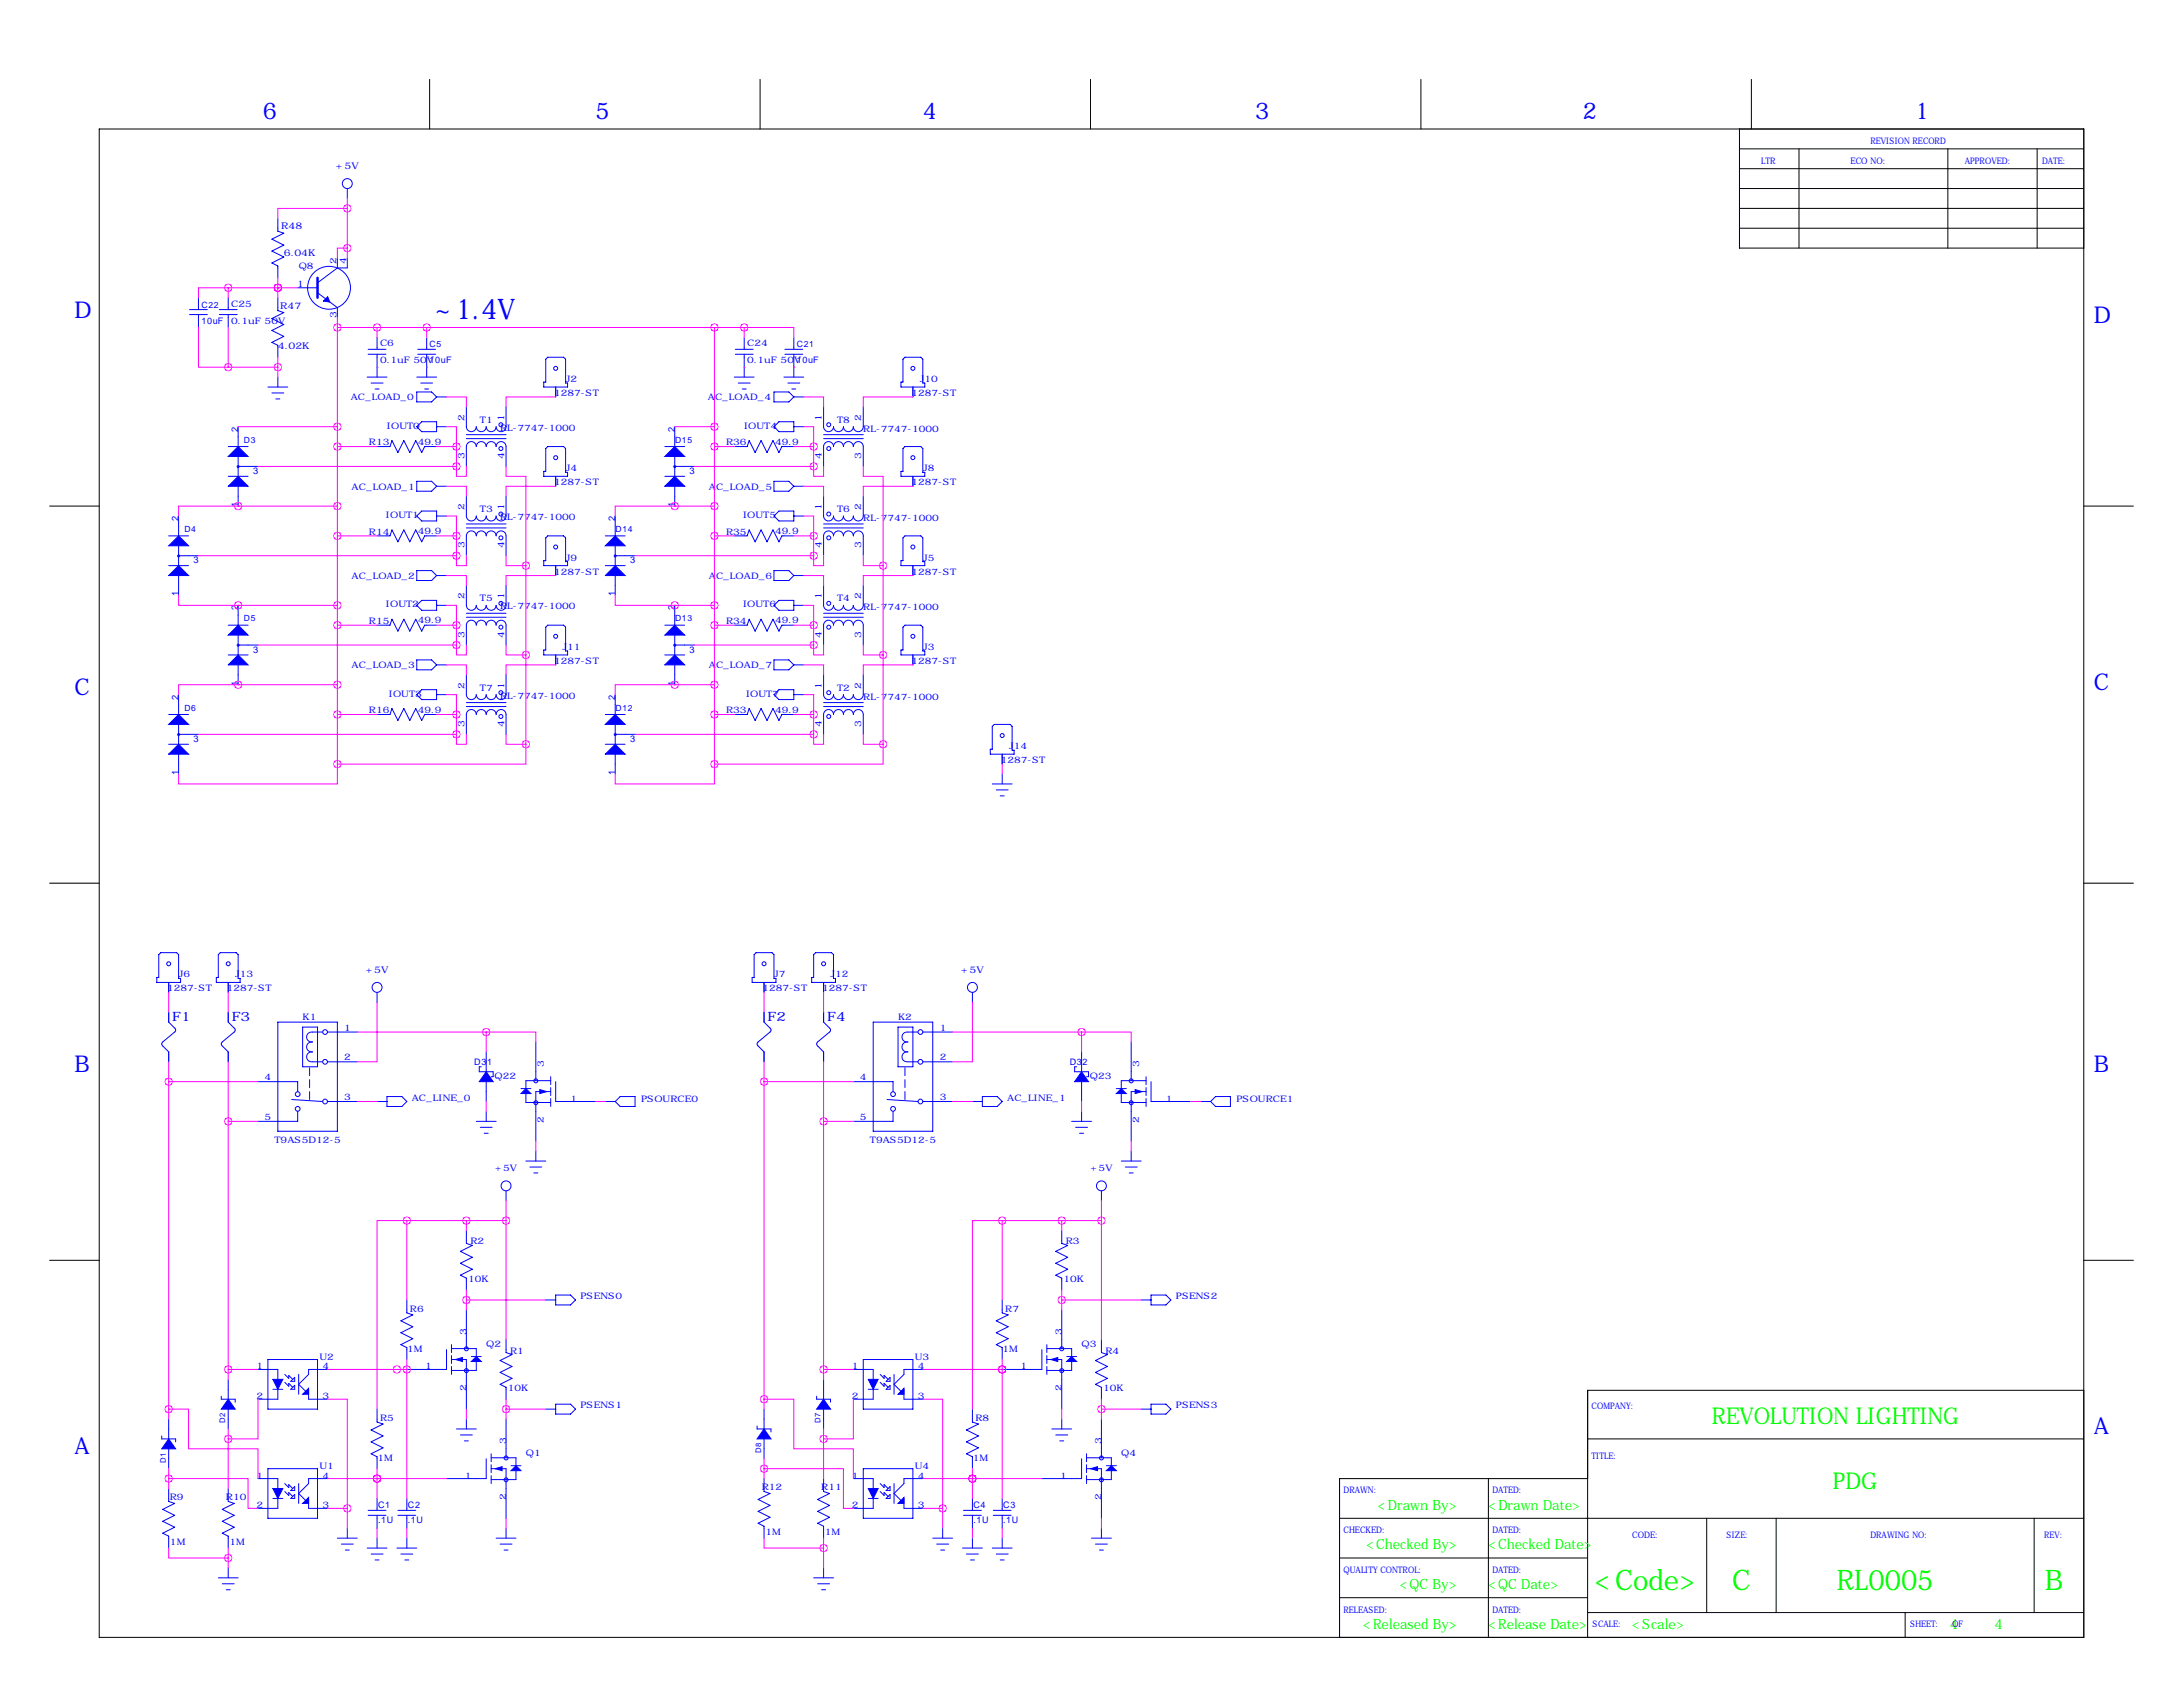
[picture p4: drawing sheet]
<svg xmlns="http://www.w3.org/2000/svg" width="559mm" height="432mm" viewBox="0 0 559 432" stroke-linecap="round" stroke-linejoin="round" font-family="sans-serif">
<defs><g id="words">
<text font-size="7.3" fill="#00f" x="111.4" y="81.6">~1.4V</text>
<g font-size="7.3" fill="#0f0">
<text x="408.2" y="407">&lt;Code&gt;</text>
<text x="443.4" y="407">C</text>
<text x="470.2" y="407">RL0005</text>
<text x="523.4" y="407">B</text>
</g>
<g font-size="5.9" fill="#00f">
<text x="67.3" y="30.5">6</text>
<text x="152.4" y="30.5">5</text>
<text x="236.2" y="30.5">4</text>
<text x="321.3" y="30.5">3</text>
<text x="405.1" y="30.5">2</text>
<text x="490.2" y="30.5">1</text>
<text x="19" y="81.3">D</text>
<text x="535.9" y="82.6">D</text>
<text x="19" y="177.8">C</text>
<text x="535.9" y="176.5">C</text>
<text x="19" y="274.3">B</text>
<text x="535.9" y="274.3">B</text>
<text x="535.9" y="367">A</text>
<text x="19" y="372.1">A</text>
</g>
<g font-size="5.9" fill="#0f0">
<text x="438.1" y="364.5">REVOLUTION LIGHTING</text>
<text x="469.2" y="381.1">PDG</text>
</g>
<g font-size="3.6" fill="#0f0">
<text x="352.7" y="386.4">&lt;Drawn By&gt;</text>
<text x="381" y="386.4">&lt;Drawn Date&gt;</text>
<text x="349.8" y="396.6">&lt;Checked By&gt;</text>
<text x="381" y="396.6">&lt;Checked Date&gt;</text>
<text x="358.3" y="406.7">&lt;QC By&gt;</text>
<text x="381" y="406.7">&lt;QC Date&gt;</text>
<text x="348.9" y="416.9">&lt;Released By&gt;</text>
<text x="381" y="416.9">&lt;Release Date&gt;</text>
<text x="417.8" y="416.9">&lt;Scale&gt;</text>
<text x="499.1" y="416.9">4</text>
<text x="510.5" y="416.9">4</text>
</g>
<g font-size="3.3" fill="#00f">
<text x="44.1" y="261.2">F1</text>
<text x="59.3" y="261.2">F3</text>
<text x="196.5" y="261.2">F2</text>
<text x="211.7" y="261.2">F4</text>
</g>
<g font-size="2.4" fill="#00f">
<text x="86" y="43.2">+5V</text>
<text x="72" y="58.7">R48</text>
<text x="72.6" y="65.5">6.04K</text>
<text x="71.7" y="79">R47</text>
<text x="71.1" y="89.4">4.02K</text>
<text x="61" y="110.5" transform="rotate(-90 61 110.5)">2</text>
<text x="172.7" y="110.5" transform="rotate(-90 172.7 110.5)">2</text>
<text x="64.8" y="121.4">3</text>
<text x="176.5" y="121.4">3</text>
<text x="61" y="129.7" transform="rotate(-90 61 129.7)">1</text>
<text x="172.7" y="129.7" transform="rotate(-90 172.7 129.7)">1</text>
<text x="45.7" y="133.4" transform="rotate(-90 45.7 133.4)">2</text>
<text x="157.5" y="133.4" transform="rotate(-90 157.5 133.4)">2</text>
<text x="49.5" y="144.2">3</text>
<text x="161.3" y="144.2">3</text>
<text x="45.7" y="152.6" transform="rotate(-90 45.7 152.6)">1</text>
<text x="157.5" y="152.6" transform="rotate(-90 157.5 152.6)">1</text>
<text x="61" y="156.2" transform="rotate(-90 61 156.2)">2</text>
<text x="172.7" y="156.2" transform="rotate(-90 172.7 156.2)">2</text>
<text x="64.8" y="167.1">3</text>
<text x="176.5" y="167.1">3</text>
<text x="45.7" y="179.1" transform="rotate(-90 45.7 179.1)">2</text>
<text x="61" y="175.5" transform="rotate(-90 61 175.5)">1</text>
<text x="157.5" y="179.1" transform="rotate(-90 157.5 179.1)">2</text>
<text x="172.7" y="175.5" transform="rotate(-90 172.7 175.5)">1</text>
<text x="49.5" y="189.9">3</text>
<text x="161.3" y="189.9">3</text>
<text x="45.7" y="198.3" transform="rotate(-90 45.7 198.3)">1</text>
<text x="157.5" y="198.3" transform="rotate(-90 157.5 198.3)">1</text>
<text x="93.6" y="248.9">+5V</text>
<text x="246" y="248.9">+5V</text>
</g>
<g font-size="2.3" fill="#00f">
<text x="450.8" y="41.9">LTR</text>
<text x="473.7" y="41.9">ECO NO:</text>
<text x="478.8" y="36.8">REVISION RECORD</text>
<text x="502.9" y="41.9">APPROVED:</text>
<text x="522.7" y="41.9">DATE:</text>
<text x="76.5" y="68.8">Q8</text>
<text x="86.1" y="67.6" transform="rotate(-90 86.1 67.6)">2</text>
<text x="88.6" y="67.6" transform="rotate(-90 88.6 67.6)">4</text>
<text x="76" y="73.4">1</text>
<text x="51.6" y="82.8">10uF</text>
<text x="59.2" y="78.5">C25</text>
<text x="59.2" y="82.8">0.1uF 50V</text>
<text x="86.1" y="81.4" transform="rotate(-90 86.1 81.4)">3</text>
<text x="97.3" y="88.6">C6</text>
<text x="191.3" y="88.6">C24</text>
<text x="97.3" y="93">0.1uF 50V</text>
<text x="110" y="93">10uF</text>
<text x="191.3" y="93">0.1uF 50V</text>
<text x="204" y="93">10uF</text>
<text x="141.9" y="101.3">1287-ST</text>
<text x="144.9" y="97.8">J2</text>
<text x="233.3" y="101.3">1287-ST</text>
<text x="235.5" y="97.8">J10</text>
<text x="89.8" y="102.4">AC_LOAD_0</text>
<text x="118.9" y="107.7" transform="rotate(-90 118.9 107.7)">2</text>
<text x="129" y="107.7" transform="rotate(-90 129 107.7)">1</text>
<text x="181.2" y="102.4">AC_LOAD_4</text>
<text x="210.3" y="107.7" transform="rotate(-90 210.3 107.7)">1</text>
<text x="220.5" y="107.7" transform="rotate(-90 220.5 107.7)">2</text>
<text x="99.1" y="109.7">IOUT0</text>
<text x="107" y="113.8">49.9</text>
<text x="122.8" y="108.2">T1</text>
<text x="128" y="110.2">RL-7747-1000</text>
<text x="190.5" y="109.7">IOUT4</text>
<text x="198.4" y="113.8">49.9</text>
<text x="214.3" y="108.2">T8</text>
<text x="221" y="110.5">RL-7747-1000</text>
<text x="94.4" y="114">R13</text>
<text x="118.9" y="117.5" transform="rotate(-90 118.9 117.5)">3</text>
<text x="129" y="117.5" transform="rotate(-90 129 117.5)">4</text>
<text x="185.9" y="114">R36</text>
<text x="210.3" y="117.5" transform="rotate(-90 210.3 117.5)">4</text>
<text x="220.5" y="117.5" transform="rotate(-90 220.5 117.5)">3</text>
<text x="90" y="125.5">AC_LOAD_1</text>
<text x="141.9" y="124.2">1287-ST</text>
<text x="144.9" y="120.7">J4</text>
<text x="181.5" y="125.5">AC_LOAD_5</text>
<text x="233.3" y="124.2">1287-ST</text>
<text x="236.3" y="120.7">J8</text>
<text x="118.9" y="130.6" transform="rotate(-90 118.9 130.6)">2</text>
<text x="122.8" y="131">T3</text>
<text x="129" y="130.6" transform="rotate(-90 129 130.6)">1</text>
<text x="210.3" y="130.6" transform="rotate(-90 210.3 130.6)">1</text>
<text x="214.3" y="131">T6</text>
<text x="220.5" y="130.6" transform="rotate(-90 220.5 130.6)">2</text>
<text x="94.4" y="136.9">R14</text>
<text x="98.8" y="132.6">IOUT1</text>
<text x="107" y="136.7">49.9</text>
<text x="128" y="133.1">RL-7747-1000</text>
<text x="185.9" y="136.9">R35</text>
<text x="190.2" y="132.6">IOUT5</text>
<text x="198.4" y="136.7">49.9</text>
<text x="221" y="133.4">RL-7747-1000</text>
<text x="118.9" y="140.4" transform="rotate(-90 118.9 140.4)">3</text>
<text x="129" y="140.4" transform="rotate(-90 129 140.4)">4</text>
<text x="144.9" y="143.5">J9</text>
<text x="210.3" y="140.4" transform="rotate(-90 210.3 140.4)">4</text>
<text x="220.5" y="140.4" transform="rotate(-90 220.5 140.4)">3</text>
<text x="236.3" y="143.5">J5</text>
<text x="90" y="148.1">AC_LOAD_2</text>
<text x="141.9" y="147">1287-ST</text>
<text x="181.5" y="148.1">AC_LOAD_6</text>
<text x="233.3" y="147">1287-ST</text>
<text x="98.8" y="155.4">IOUT2</text>
<text x="118.9" y="153.4" transform="rotate(-90 118.9 153.4)">2</text>
<text x="122.8" y="153.9">T5</text>
<text x="128" y="156">RL-7747-1000</text>
<text x="129" y="153.4" transform="rotate(-90 129 153.4)">1</text>
<text x="190.2" y="155.4">IOUT6</text>
<text x="210.3" y="153.4" transform="rotate(-90 210.3 153.4)">1</text>
<text x="214.3" y="153.9">T4</text>
<text x="220.5" y="153.4" transform="rotate(-90 220.5 153.4)">2</text>
<text x="94.4" y="159.7">R15</text>
<text x="107" y="159.5">49.9</text>
<text x="185.9" y="159.7">R34</text>
<text x="198.4" y="159.5">49.9</text>
<text x="221" y="156.2">RL-7747-1000</text>
<text x="118.9" y="163.2" transform="rotate(-90 118.9 163.2)">3</text>
<text x="129" y="163.2" transform="rotate(-90 129 163.2)">4</text>
<text x="144" y="166.4">J11</text>
<text x="210.3" y="163.2" transform="rotate(-90 210.3 163.2)">4</text>
<text x="220.5" y="163.2" transform="rotate(-90 220.5 163.2)">3</text>
<text x="236.3" y="166.4">J3</text>
<text x="90" y="170.9">AC_LOAD_3</text>
<text x="141.9" y="169.9">1287-ST</text>
<text x="181.5" y="170.9">AC_LOAD_7</text>
<text x="233.3" y="169.9">1287-ST</text>
<text x="99.6" y="178.3">IOUT3</text>
<text x="118.9" y="176.3" transform="rotate(-90 118.9 176.3)">2</text>
<text x="122.8" y="176.8">T7</text>
<text x="128" y="178.8">RL-7747-1000</text>
<text x="129" y="176.3" transform="rotate(-90 129 176.3)">1</text>
<text x="191" y="178.3">IOUT7</text>
<text x="210.3" y="176.3" transform="rotate(-90 210.3 176.3)">1</text>
<text x="214.3" y="176.8">T2</text>
<text x="220.5" y="176.3" transform="rotate(-90 220.5 176.3)">2</text>
<text x="221" y="179.1">RL-7747-1000</text>
<text x="94.4" y="182.6">R16</text>
<text x="107" y="182.4">49.9</text>
<text x="185.9" y="182.6">R33</text>
<text x="198.4" y="182.4">49.9</text>
<text x="118.9" y="186.1" transform="rotate(-90 118.9 186.1)">3</text>
<text x="129" y="186.1" transform="rotate(-90 129 186.1)">4</text>
<text x="210.3" y="186.1" transform="rotate(-90 210.3 186.1)">4</text>
<text x="220.5" y="186.1" transform="rotate(-90 220.5 186.1)">3</text>
<text x="258.3" y="191.8">J14</text>
<text x="256.2" y="195.3">1287-ST</text>
<text x="45.8" y="250.2">J6</text>
<text x="60.2" y="250.2">J13</text>
<text x="198.2" y="250.2">J7</text>
<text x="212.6" y="250.2">J12</text>
<text x="42.8" y="253.7">1287-ST</text>
<text x="58" y="253.7">1287-ST</text>
<text x="195.2" y="253.7">1287-ST</text>
<text x="210.4" y="253.7">1287-ST</text>
<text x="77.5" y="261.1">K1</text>
<text x="88.1" y="263.8">1</text>
<text x="229.9" y="261.1">K2</text>
<text x="240.5" y="263.8">1</text>
<text x="88.1" y="271.4">2</text>
<text x="121.4" y="272.7">D31</text>
<text x="139.2" y="273" transform="rotate(-90 139.2 273)">3</text>
<text x="240.5" y="271.4">2</text>
<text x="273.8" y="272.7">D32</text>
<text x="291.6" y="273" transform="rotate(-90 291.6 273)">3</text>
<text x="67.7" y="276.5">4</text>
<text x="88.1" y="281.6">3</text>
<text x="105.4" y="281.7">AC_LINE_0</text>
<text x="126.6" y="276.1">Q22</text>
<text x="146" y="281.9">1</text>
<text x="164.1" y="281.9">PSOURCE0</text>
<text x="220.1" y="276.5">4</text>
<text x="240.5" y="281.6">3</text>
<text x="257.8" y="281.7">AC_LINE_1</text>
<text x="279" y="276.1">Q23</text>
<text x="298.4" y="281.9">1</text>
<text x="316.5" y="281.9">PSOURCE1</text>
<text x="67.7" y="286.7">5</text>
<text x="139.2" y="287.4" transform="rotate(-90 139.2 287.4)">2</text>
<text x="220.1" y="286.7">5</text>
<text x="291.6" y="287.4" transform="rotate(-90 291.6 287.4)">2</text>
<text x="70.3" y="292.6">T9AS5D12-5</text>
<text x="222.7" y="292.6">T9AS5D12-5</text>
<text x="126.7" y="299.7">+5V</text>
<text x="279.1" y="299.7">+5V</text>
<text x="120.4" y="318.5">R2</text>
<text x="272.8" y="318.5">R3</text>
<text x="119.8" y="328.2">10K</text>
<text x="272.2" y="328.2">10K</text>
<text x="104.9" y="335.8">R6</text>
<text x="148.6" y="332.5">PSENS0</text>
<text x="257.3" y="335.8">R7</text>
<text x="301" y="332.5">PSENS2</text>
<text x="119.4" y="341.6" transform="rotate(-90 119.4 341.6)">3</text>
<text x="271.8" y="341.6" transform="rotate(-90 271.8 341.6)">3</text>
<text x="81.8" y="348">U2</text>
<text x="104.2" y="345.9">1M</text>
<text x="124.5" y="344.7">Q2</text>
<text x="130.6" y="346.4">R1</text>
<text x="234.2" y="348">U3</text>
<text x="256.6" y="345.9">1M</text>
<text x="276.9" y="344.7">Q3</text>
<text x="283" y="346.4">R4</text>
<text x="65.6" y="350.5">1</text>
<text x="82.5" y="350.5">4</text>
<text x="108.8" y="350.5">1</text>
<text x="218" y="350.5">1</text>
<text x="234.9" y="350.5">4</text>
<text x="261.2" y="350.5">1</text>
<text x="65.6" y="358.1">2</text>
<text x="82.5" y="358.1">3</text>
<text x="119.4" y="356" transform="rotate(-90 119.4 356)">2</text>
<text x="130" y="356.1">10K</text>
<text x="218" y="358.1">2</text>
<text x="234.9" y="358.1">3</text>
<text x="271.8" y="356" transform="rotate(-90 271.8 356)">2</text>
<text x="282.4" y="356.1">10K</text>
<text x="97.3" y="363.7">R5</text>
<text x="148.6" y="360.4">PSENS1</text>
<text x="249.7" y="363.7">R8</text>
<text x="301" y="360.4">PSENS3</text>
<text x="407.4" y="360.7">COMPANY:</text>
<text x="129.5" y="369.6" transform="rotate(-90 129.5 369.6)">3</text>
<text x="281.9" y="369.6" transform="rotate(-90 281.9 369.6)">3</text>
<text x="81.8" y="375.9">U1</text>
<text x="96.6" y="373.9">1M</text>
<text x="134.6" y="372.6">Q1</text>
<text x="234.2" y="375.9">U4</text>
<text x="249" y="373.9">1M</text>
<text x="287" y="372.6">Q4</text>
<text x="407.4" y="373.4">TITLE:</text>
<text x="65.6" y="378.5">1</text>
<text x="82.5" y="378.5">4</text>
<text x="119" y="378.5">1</text>
<text x="129.5" y="383.9" transform="rotate(-90 129.5 383.9)">2</text>
<text x="195" y="381.5">R12</text>
<text x="210.2" y="381.5">R11</text>
<text x="218" y="378.5">1</text>
<text x="234.9" y="378.5">4</text>
<text x="271.4" y="378.5">1</text>
<text x="281.9" y="383.9" transform="rotate(-90 281.9 383.9)">2</text>
<text x="343.9" y="382.3">DRAWN:</text>
<text x="382" y="382.3">DATED:</text>
<text x="43.4" y="384">R9</text>
<text x="57.8" y="384">R10</text>
<text x="65.6" y="386.1">2</text>
<text x="82.5" y="386.1">3</text>
<text x="96.8" y="386.1">C1</text>
<text x="96.8" y="389.9">.1U</text>
<text x="104.4" y="386.1">C2</text>
<text x="104.4" y="389.9">.1U</text>
<text x="218" y="386.1">2</text>
<text x="234.9" y="386.1">3</text>
<text x="249.2" y="386.1">C4</text>
<text x="249.2" y="389.9">.1U</text>
<text x="256.8" y="386.1">C3</text>
<text x="256.8" y="389.9">.1U</text>
<text x="43.5" y="395.5">1M</text>
<text x="58.8" y="395.5">1M</text>
<text x="195.9" y="392.9">1M</text>
<text x="211.2" y="392.9">1M</text>
<text x="343.9" y="392.4">CHECKED:</text>
<text x="382" y="392.4">DATED:</text>
<text x="417.8" y="393.7">CODE:</text>
<text x="442" y="393.7">SIZE:</text>
<text x="478.8" y="393.7">DRAWING NO:</text>
<text x="523.2" y="393.7">REV:</text>
<text x="343.9" y="402.6">QUALITY CONTROL:</text>
<text x="382" y="402.6">DATED:</text>
<text x="343.9" y="412.7">RELEASED:</text>
<text x="382" y="412.7">DATED:</text>
<text x="407.7" y="416.6">SCALE:</text>
<text x="488.9" y="416.6">SHEET:</text>
<text x="499.8" y="416.6">OF</text>
</g>
<g font-size="2.2" fill="#00f">
<text x="51.6" y="78.7">C22</text>
<text x="110" y="88.9">C5</text>
<text x="204" y="88.9">C21</text>
<text x="62.4" y="113.3">D3</text>
<text x="172.8" y="113.3">D15</text>
<text x="47.2" y="136.2">D4</text>
<text x="157.6" y="136.2">D14</text>
<text x="62.4" y="159">D5</text>
<text x="172.8" y="159">D13</text>
<text x="47.2" y="181.9">D6</text>
<text x="157.6" y="181.9">D12</text>
</g>
<g font-size="2" fill="#00f">
<text x="57.7" y="364.2" transform="rotate(-90 57.7 364.2)">D2</text>
<text x="210.1" y="364.2" transform="rotate(-90 210.1 364.2)">D7</text>
<text x="194.8" y="371.9" transform="rotate(-90 194.8 371.9)">D8</text>
<text x="42.4" y="374.4" transform="rotate(-90 42.4 374.4)">D1</text>
</g>
</g></defs>
<g fill="none" stroke="#000" stroke-width=".26">
<path d="M25.4 33h508v386.1h-508zM110 20.3v12.7M194.6 20.3v12.7M279.1 20.3v12.7M363.7 20.3v12.7M445.3 38.1h88.1M445.3 33v30.5h88.1M448.3 20.3v12.7M460.5 38.1v25.4M498.6 38.1v25.4M521.5 38.1v25.4M445.3 48.3h88.1"/>
<path d="M445.3 43.2h88.1M445.3 53.3h88.1M445.3 58.4h88.1M12.7 129.5h12.7M533.4 129.5h12.7M12.7 226.1h12.7M533.4 226.1h12.7M12.7 322.6h12.7M533.4 322.6h12.7M533.4 355.9h-127v63.2M381 378.5v40.6M406.4 368.3h127"/>
<path d="M406.4 378.5h-63.5v40.6M342.9 388.6h190.5M342.9 398.8h63.5M436.9 388.6v24.1M454.7 388.6v24.1M520.7 388.6v24.1M342.9 408.9h63.5M406.4 412.7h127M487.7 412.7v6.4"/>
</g>
<g fill="none" stroke="#00f" stroke-width=".26">
<path d="M71.1 55.9v3.3l1.5 .5-3 1.5 3 1.5-3 1.6 3 1.5-3 1.5 1.5 .8v3M88.9 48.3v2.5M48.5 79.2h4.6M50.8 76.2v3M56.1 79.2h4.6M58.4 76.2v3M71.1 76.2v3.3l1.5 .5-3 1.5 3 1.6-3 1.5 3 1.5-3 1.5 1.5 .8v3M76.2 73.7h5.1M81.3 74.9l5.1 3.8v2.6M86.4 66v2.6M86.4 68.6l-5.1 3.8M88.9 66v2.6h-2.5"/>
<path d="M48.5 80.5h4.6M50.8 80.5v3.3M56.1 80.5h4.6M58.4 80.5v3.3M68.6 99.1h5.1M71.1 96.5v2.6M94 96.5h5.1M94.2 90.7h4.6M94.2 89.4h4.6M95 98h3M96 99.6h1M96.5 86.4v3"/>
<path d="M96.5 90.7v5.8M106.7 96.5h5.1M106.9 90.7h4.6M106.9 89.4h4.6M107.7 98h3M108.7 99.6h1M109.2 86.4v3M109.2 90.7v5.8M139.7 91.9l.5-.5h4.1l.5 .5v6.1h.5v1.1h-6.1v-1.3h.5zM142.2 99.1v2.5M188 96.5h5M188.2 90.7h4.6"/>
<path d="M188.2 89.4h4.6M189 98h3M190 99.6h1M190.5 86.4v3M190.5 90.7v5.8M200.7 96.5h5M200.9 90.7h4.6M200.9 89.4h4.6M201.7 98h3M202.7 99.6h1M203.2 86.4v3M203.2 90.7v5.8"/>
<path d="M231.1 91.9l.5-.5h4.1l.5 .5v6.1h.5v1.1h-6.1v-1.3h.5zM233.7 99.1v2.5M58.4 114.3h5.1M61 109.2v5.1M61 116.8v5.1M61 119.4h5M69.6 100.6h3M70.6 102.1h1M96.5 114.3h3.3l.5-1.5 1.6 3 1.5-3 1.5 3 1.5-3 1.5 3 .8-1.5h3.1M106.7 100.3h3.8l1.3 1.3-1.3 1.3h-3.8zM106.7 109.2l1.2-1.3h3.9v2.6h-3.9zM111.8 101.6h2.5"/>
<path d="M111.8 109.2h2.5M119.4 119.4v-5.1a1.27 1.27 0 0 1 1.2-1.3 1.27 1.27 0 0 1 1.3 1.3 1.27 1.27 0 0 1 1.3-1.3 1.27 1.27 0 0 1 1.3 1.3 1.27 1.27 0 0 1 1.2-1.3 1.27 1.27 0 0 1 1.3 1.3 1.27 1.27 0 0 1 1.3-1.3 1.27 1.27 0 0 1 1.2 1.3v5.1M119.4 104.1v5.1a1.27 1.27 0 0 0 1.3 1.3 1.27 1.27 0 0 0 1.2-1.3 1.27 1.27 0 0 0 1.3 1.3 1.27 1.27 0 0 0 1.3-1.3 1.27 1.27 0 0 0 1.2 1.3 1.27 1.27 0 0 0 1.3-1.3 1.27 1.27 0 0 0 1.3 1.3 1.27 1.27 0 0 0 1.2-1.3v-5.1M119.4 112.3h10.1M119.4 111.3h10.1M139.7 114.8l.5-.5h4.1l.5 .5v6.1h.5v1h-6.1v-1.3h.5zM170.2 114.3h5.1M172.7 119.4h5.1M172.7 109.2v5.1M172.7 116.8v5.1M188 114.3h3.3l.5-1.5 1.5 3 1.5-3 1.5 3 1.6-3 1.5 3 .8-1.5h3M198.1 100.3h3.8l1.3 1.3-1.3 1.3h-3.8z"/>
<path d="M198.1 109.2l1.3-1.3h3.8v2.6h-3.8zM203.2 101.6h2.5M203.2 109.2h2.5M210.8 119.4v-5.1a1.27 1.27 0 0 1 1.3-1.3 1.27 1.27 0 0 1 1.3 1.3 1.27 1.27 0 0 1 1.2-1.3 1.27 1.27 0 0 1 1.3 1.3 1.27 1.27 0 0 1 1.3-1.3 1.27 1.27 0 0 1 1.2 1.3 1.27 1.27 0 0 1 1.3-1.3 1.27 1.27 0 0 1 1.3 1.3v5.1M210.8 104.1v5.1a1.27 1.27 0 0 0 1.3 1.3 1.27 1.27 0 0 0 1.3-1.3 1.27 1.27 0 0 0 1.2 1.3 1.27 1.27 0 0 0 1.3-1.3 1.27 1.27 0 0 0 1.3 1.3 1.27 1.27 0 0 0 1.2-1.3 1.27 1.27 0 0 0 1.3 1.3 1.27 1.27 0 0 0 1.3-1.3v-5.1M210.8 112.3h10.2M210.8 111.3h10.2M231.1 114.8l.5-.5h4.1l.5 .5v6.1h.5v1h-6.1v-1.3h.5zM43.2 137.2h5.1M45.7 132.1v5.1M45.7 139.7v5.1M58.4 121.9h5.1"/>
<path d="M61 124.5v5M96.5 137.2h3.3l.5-1.6 1.6 3.1 1.5-3.1 1.5 3.1 1.5-3.1 1.5 3.1 .8-1.5h3.1M106.7 123.2h3.8l1.3 1.3-1.3 1.2h-3.8zM107.9 130.8h3.9v2.5h-3.9l-1.2-1.2zM111.8 124.5h2.5M111.8 132.1h2.5M119.4 127v5.1a1.27 1.27 0 0 0 1.2 1.2 1.27 1.27 0 0 0 1.3-1.2 1.27 1.27 0 0 0 1.3 1.3 1.27 1.27 0 0 0 1.3-1.3 1.27 1.27 0 0 0 1.2 1.3 1.27 1.27 0 0 0 1.3-1.3 1.27 1.27 0 0 0 1.3 1.2 1.27 1.27 0 0 0 1.2-1.2v-5.1M119.4 135.1h10.1M119.4 134.1h10.1M140.2 137.2h4.1l.5 .5v6.1h.5v1h-6.1v-1.3h.5v-5.8zM142.2 121.9v2.6M154.9 137.2h5.1"/>
<path d="M157.5 132.1v5.1M157.5 139.7v5.1M170.2 121.9h5.1M172.7 124.5v5M188 137.2h3.3l.5-1.6 1.5 3.1 1.5-3.1 1.5 3.1 1.6-3.1 1.5 3.1 .8-1.5h3M198.1 123.2h3.8l1.3 1.3-1.3 1.2h-3.8zM198.1 132.1l1.3-1.3h3.8v2.5h-3.8zM203.2 124.5h2.5M203.2 132.1h2.5M210.8 127v5.1a1.27 1.27 0 0 0 1.3 1.3 1.27 1.27 0 0 0 1.3-1.3 1.27 1.27 0 0 0 1.2 1.3 1.27 1.27 0 0 0 1.3-1.3 1.27 1.27 0 0 0 1.3 1.3 1.27 1.27 0 0 0 1.2-1.3 1.27 1.27 0 0 0 1.3 1.3 1.27 1.27 0 0 0 1.3-1.3v-5.1M210.8 135.1h10.2M210.8 134.1h10.2"/>
<path d="M231.6 137.2h4.1l.5 .5v6.1h.5v1h-6.1v-1.3h.5v-5.8zM233.7 121.9v2.6M43.2 144.8h5.1M45.7 147.3v5.1M45.7 142.2h5.1M61 154.9v5.1M106.7 146h3.8l1.3 1.3-1.3 1.3h-3.8zM107.9 153.7h3.9v2.5h-3.9l-1.2-1.3zM111.8 147.3h2.5M111.8 154.9h2.5M119.4 142.2v-5a1.27 1.27 0 0 1 1.3-1.3 1.27 1.27 0 0 1 1.2 1.3 1.27 1.27 0 0 1 1.3-1.3 1.27 1.27 0 0 1 1.3 1.3 1.27 1.27 0 0 1 1.2-1.3 1.27 1.27 0 0 1 1.3 1.3 1.27 1.27 0 0 1 1.3-1.3 1.27 1.27 0 0 1 1.2 1.3v5M119.4 149.9v5a1.27 1.27 0 0 0 1.3 1.3 1.27 1.27 0 0 0 1.2-1.3 1.27 1.27 0 0 0 1.3 1.3 1.27 1.27 0 0 0 1.3-1.3 1.27 1.27 0 0 0 1.2 1.3 1.27 1.27 0 0 0 1.3-1.3 1.27 1.27 0 0 0 1.3 1.3 1.27 1.27 0 0 0 1.2-1.3v-5"/>
<path d="M119.4 158h10.1M119.4 157h10.1M142.2 144.8v2.5M154.9 144.8h5.1M157.5 142.2h5.1M157.5 147.3v5.1M172.7 154.9v5.1M198.1 146h3.8l1.3 1.3-1.3 1.3h-3.8zM198.1 154.9l1.3-1.2h3.8v2.5h-3.8zM203.2 147.3h2.5M203.2 154.9h2.5M210.8 149.9v5a1.27 1.27 0 0 0 1.3 1.3 1.27 1.27 0 0 0 1.3-1.3 1.27 1.27 0 0 0 1.2 1.3 1.27 1.27 0 0 0 1.3-1.3 1.27 1.27 0 0 0 1.3 1.3 1.27 1.27 0 0 0 1.2-1.3 1.27 1.27 0 0 0 1.3 1.3 1.27 1.27 0 0 0 1.3-1.3v-5"/>
<path d="M210.8 142.2v-5a1.27 1.27 0 0 1 1.3-1.3 1.27 1.27 0 0 1 1.3 1.3 1.27 1.27 0 0 1 1.2-1.3 1.27 1.27 0 0 1 1.3 1.3 1.27 1.27 0 0 1 1.3-1.3 1.27 1.27 0 0 1 1.2 1.3 1.27 1.27 0 0 1 1.3-1.3 1.27 1.27 0 0 1 1.3 1.3v5M210.8 158h10.2M210.8 157h10.2M233.7 144.8v2.5M45.7 177.8v5.1M58.4 160h5.1M58.4 167.6h5.1M61 162.6v5M61 170.2v5.1M61 165.1h5M96.5 160h3.3l.5-1.5 1.6 3 1.5-3 1.5 3 1.5-3 1.5 3 .8-1.5h3.1M106.7 168.9h3.8l1.3 1.3-1.3 1.2h-3.8z"/>
<path d="M106.7 177.8l1.2-1.3h3.9v2.6h-3.9zM111.8 170.2h2.5M111.8 177.8h2.5M119.4 165.1v-5.1a1.27 1.27 0 0 1 1.3-1.3 1.27 1.27 0 0 1 1.2 1.3 1.27 1.27 0 0 1 1.3-1.3 1.27 1.27 0 0 1 1.3 1.3 1.27 1.27 0 0 1 1.2-1.2 1.27 1.27 0 0 1 1.3 1.2 1.27 1.27 0 0 1 1.3-1.2 1.27 1.27 0 0 1 1.2 1.2v5.1M119.4 172.7v5.1a1.27 1.27 0 0 0 1.2 1.3 1.27 1.27 0 0 0 1.3-1.3 1.27 1.27 0 0 0 1.3 1.3 1.27 1.27 0 0 0 1.3-1.3 1.27 1.27 0 0 0 1.2 1.3 1.27 1.27 0 0 0 1.3-1.3 1.27 1.27 0 0 0 1.3 1.3 1.27 1.27 0 0 0 1.2-1.3v-5.1M119.4 179.8h10.1M140.2 160h4.1l.5 .5v6.1h.5v1h-6.1v-1.2h.5v-5.9zM142.2 167.6v2.6M157.5 177.8v5.1M170.2 160h5.1M170.2 167.6h5.1M172.7 165.1h5.1"/>
<path d="M172.7 162.6v5M172.7 170.2v5.1M188 160h3.3l.5-1.5 1.5 3 1.5-3 1.5 3 1.6-3 1.5 3 .8-1.5h3M198.1 168.9h3.8l1.3 1.3-1.3 1.2h-3.8zM198.1 177.8l1.3-1.3h3.8v2.6h-3.8zM203.2 170.2h2.5M203.2 177.8h2.5M210.8 172.7v5.1a1.27 1.27 0 0 0 1.3 1.3 1.27 1.27 0 0 0 1.3-1.3 1.27 1.27 0 0 0 1.2 1.3 1.27 1.27 0 0 0 1.3-1.3 1.27 1.27 0 0 0 1.3 1.3 1.27 1.27 0 0 0 1.2-1.3 1.27 1.27 0 0 0 1.3 1.3 1.27 1.27 0 0 0 1.3-1.3v-5.1M210.8 165.1v-5.1a1.27 1.27 0 0 1 1.3-1.3 1.27 1.27 0 0 1 1.3 1.3 1.27 1.27 0 0 1 1.2-1.3 1.27 1.27 0 0 1 1.3 1.3 1.27 1.27 0 0 1 1.3-1.3 1.27 1.27 0 0 1 1.2 1.3 1.27 1.27 0 0 1 1.3-1.3 1.27 1.27 0 0 1 1.3 1.3v5.1M210.8 179.8h10.2M231.6 160h4.1l.5 .5v6.1h.5v1h-6.1v-1.2h.5v-5.9zM233.7 167.6v2.6"/>
<path d="M43.2 182.9h5.1M43.2 190.5h5.1M45.7 185.4v5.1M45.7 193v5.1M45.7 188h5.1M96.5 182.9h3.3l.5-1.5 1.6 3 1.5-3 1.5 3 1.5-3 1.5 3 .8-1.5h3.1M119.4 188v-5.1a1.27 1.27 0 0 1 1.3-1.3 1.27 1.27 0 0 1 1.2 1.3 1.27 1.27 0 0 1 1.3-1.3 1.27 1.27 0 0 1 1.3 1.3 1.27 1.27 0 0 1 1.2-1.3 1.27 1.27 0 0 1 1.3 1.3 1.27 1.27 0 0 1 1.3-1.3 1.27 1.27 0 0 1 1.2 1.3v5.1M119.4 180.8h10.1M154.9 182.9h5.1M154.9 190.5h5.1M157.5 188h5.1M157.5 185.4v5.1"/>
<path d="M157.5 193v5.1M188 182.9h3.3l.5-1.5 1.5 3 1.5-3 1.5 3 1.6-3 1.5 3 .8-1.5h3M210.8 188v-5.1a1.27 1.27 0 0 1 1.3-1.3 1.27 1.27 0 0 1 1.3 1.3 1.27 1.27 0 0 1 1.2-1.3 1.27 1.27 0 0 1 1.3 1.3 1.27 1.27 0 0 1 1.3-1.3 1.27 1.27 0 0 1 1.2 1.3 1.27 1.27 0 0 1 1.3-1.3 1.27 1.27 0 0 1 1.3 1.3v5.1M210.8 180.8h10.2M254.5 185.4h4.1l.5 .5v6.1h.5v1h-6.1v-1.2h.5v-5.9zM256.5 193v2.6M256.5 198.1v2.6M254 200.7h5.1M255 202.2h3.1M256 203.7h1M40.6 244.3l.5-.5h4.1l.5 .5v6.1h.5v1.1h-6.1v-1.3h.5zM43.2 251.5v2.5"/>
<path d="M43.2 259.1v2.5l1.5 1.5M55.9 244.3l.5-.5h4.1l.5 .5v6.1h.5v1.1h-6.1v-1.3h.5zM58.4 259.1v2.5l1.7 1.7 .1 .6-3.3 2.8M58.4 251.5v2.5M96.5 254v2.5M193 244.3l.5-.5h4.1l.5 .5v6.1h.5v1.1h-6.1v-1.3h.5zM195.6 259.1v2.5l1.6 1.7 .1 .6-3.2 2.8M195.6 251.5v2.5M208.8 243.8h4.1l.5 .5v6.1h.5v1.1h-6.1v-1.3h.5v-5.9zM210.8 259.1v2.5l1.7 1.7 .1 .6-3.3 2.8M210.8 251.5v2.5M248.9 254v2.5"/>
<path d="M41.4 267.2l.3 .5M41.7 267.7l1.5 1.5v2.6M41.7 266.7l-.3 .5M44.7 263.1l.3 .6-.3 .5M44.7 264.2l-3 2.5M56.6 267.2l.3 .5M56.9 267.7l1.5 1.5v2.6M56.9 266.7l-.3 .5M66 276.9h10.2v2.5M71.1 261.6h15.3v28h-15.3zM77.5 262.9h3.8v10.1h-3.8zM79.2 273.3v2"/>
<path d="M79.2 276.4v2M79.2 279.4v2M80 266.7a1.27 1.27 0 0 0-1.5 1.3 1.27 1.27 0 0 0 1.5 1.2M80 269.3a1.27 1.27 0 0 0-1.5 1.2 1.27 1.27 0 0 0 1.5 1.3h2.5M82.5 264.2h-2.5a1.27 1.27 0 0 0-1.5 1.2 1.27 1.27 0 0 0 1.5 1.3M83.8 271.8h7.6M83.8 264.2h7.6M123.2 273h-.5v1.3h3.5v1.3h-.5M124.5 269.2v5.1M124.5 276.9v5M133.3 278.6h2.6M134.6 279.9v2.3h6.4"/>
<path d="M137.2 266.7v9.9M141 279.4h-3.8v12.7M141 276.6h-6.4v2M141 275.6v2M141 278.4v2M142.2 276.9v5h10.2M193.8 267.2l.3 .5M194.1 267.7l1.5 1.5v2.6M194.1 266.7l-.3 .5M209 267.2l.3 .5M209.3 267.7l1.5 1.5v2.6M209.3 266.7l-.3 .5"/>
<path d="M218.4 276.9h10.2v2.5M223.5 261.6h15.3v28h-15.3zM229.9 262.9h3.8v10.1h-3.8zM231.6 273.3v2M231.6 276.4v2M231.6 279.4v2M232.4 266.7a1.27 1.27 0 0 0-1.5 1.3 1.27 1.27 0 0 0 1.5 1.2M232.4 269.3a1.27 1.27 0 0 0-1.5 1.2 1.27 1.27 0 0 0 1.5 1.3h2.5M234.9 264.2h-2.5a1.27 1.27 0 0 0-1.5 1.2 1.27 1.27 0 0 0 1.5 1.3M236.2 271.8h7.6M236.2 264.2h7.6M275.6 273h-.5v1.3h3.5v1.3h-.5"/>
<path d="M276.9 269.2v5.1M276.9 276.9v5M285.8 278.6h2.5M287 279.9v2.3h6.4M289.6 266.7v9.9M293.4 279.4h-3.8v12.7M293.4 276.6h-6.4v2M293.4 275.6v2M293.4 278.4v2M294.6 276.9v5h10.2M74.7 281.4l7.8 .5M76.2 284.5v2.5h-10.2"/>
<path d="M83.8 281.9h7.6M96.5 281.9h2.6M99.1 280.7h3.8l1.2 1.2-1.2 1.3h-3.8zM121.9 287h5.1M122.9 288.5h3.1M124 290.1h1M124.5 284.5v2.5M134.6 297.2h5.1M135.6 298.7h3.1M137.2 294.6v2.6M141 281.2v2M154.9 281.9h2.6"/>
<path d="M157.5 281.9l1.2-1.2h3.9v2.5h-3.9zM227.1 281.4l7.8 .5M228.6 284.5v2.5h-10.2M236.2 281.9h7.6M248.9 281.9h2.6M251.5 280.7h3.8l1.2 1.2-1.2 1.3h-3.8zM274.3 287h5.1M275.3 288.5h3.1M276.4 290.1h1M276.9 284.5v2.5M287 297.2h5.1M288 298.7h3.1"/>
<path d="M289.6 294.6v2.6M293.4 281.2v2M307.3 281.9h2.6M311.1 280.7h3.9v2.5h-3.9l-1.2-1.3zM119.4 315v3.3l1.5 .5-3 1.5 3 1.5-3 1.5 3 1.6-3 1.5 1.5 .8v3M129.5 304.8v2.5M136.7 300.2h1M271.8 315v3.3l1.5 .5-3 1.5 3 1.5-3 1.5 3 1.6-3 1.5 1.5 .8v3M281.9 304.8v2.5M289.1 300.2h1M104.1 332.7v3.3l1.6 .5-3.1 1.6 3.1 1.5-3.1 1.5 3.1 1.5-3.1 1.6 1.5 .7v3.1M119.4 335.3v9.9"/>
<path d="M139.7 332.7h2.5M142.2 331.5h3.8l1.3 1.2-1.3 1.3h-3.8zM256.5 332.7v3.3l1.6 .5-3.1 1.6 3.1 1.5-3.1 1.5 3.1 1.5-3.1 1.6 1.5 .7v3.1M271.8 335.3v9.9M292.1 332.7h2.5M294.6 331.5h3.8l1.3 1.2-1.3 1.3h-3.8zM56.6 357.4v.7h3.6v.8M58.4 353.1v5M66 350.5h5.1v2.6M68.6 348h12.7v12.7h-12.7zM69.8 355.6h2.6M71.1 355.6v2.5h-5.1"/>
<path d="M72.9 351.8l1 1v-.8l1 1.1M72.9 353.8l1 1v-.7l1 1M75.4 354.6v1h-1zM75.4 352.6v1h-1zM76.5 351.8v5.1M79 355.6v2.5h4.8M83.8 350.5h-4.8v1.3l-2.5 2.5 1.7 1.8M114.3 345.4v5.1h-10.2M115.6 348h3.8v12.7M115.6 345.2h6.3v2M115.6 344.2v2M115.6 347v2"/>
<path d="M115.6 349.8v2M120.6 347.2h2.6M121.9 348.5v2.3h-6.3M129.5 342.9v3.3l1.6 .5-3.1 1.5 3.1 1.6-3.1 1.5 3.1 1.5-3.1 1.5 1.5 .8v3M142.2 359.4h3.8l1.3 1.3-1.3 1.2h-3.8zM209 357.4v.7h3.6v.8M210.8 353.1v5M218.4 350.5h5.1v2.6M221 348h12.7v12.7h-12.7zM222.2 355.6h2.6M223.5 355.6v2.5h-5.1M225.3 351.8l1 1v-.8l1 1.1"/>
<path d="M225.3 353.8l1 1v-.7l1 1M226.8 353.6l1-1v1zM227.8 354.6v1h-1zM228.9 351.8v5.1M231.4 355.6v2.5h4.8M236.2 350.5h-4.8v1.3l-2.5 2.5 1.7 1.8M266.7 345.4v5.1h-10.2M268 348h3.8v12.7M268 345.2h6.3v2M268 344.2v2M268 347v2M268 349.8v2"/>
<path d="M273 347.2h2.6M274.3 348.5v2.3h-6.3M281.9 342.9v3.3l1.6 .5-3.1 1.5 3.1 1.6-3.1 1.5 3.1 1.5-3.1 1.5 1.5 .8v3M294.6 359.4h3.8l1.3 1.3-1.3 1.2h-3.8zM41.4 367.5v.8h3.6v.8M43.2 363.2v5.1M43.2 370.8v5.1M58.4 360.7v5.1M66 378.5h5.1v2.5M68.6 375.9h12.7v12.7h-12.7zM72.9 379.7l1 1v-.7l1 1M76.5 379.7v5.1"/>
<path d="M83.8 378.5h-4.8v1.2l-2.5 2.6 1.7 1.7M96.5 360.7v3.3l1.5 .5-3 1.5 3 1.5-3 1.6 3 1.5-3 1.5 1.5 .8v3M116.8 365.8h5.1M117.9 367.3h3M118.9 368.8h1M119.4 363.2v2.6M124.5 373.4v5.1h-10.2M125.7 375.9h3.8v12.7M125.7 373.1h6.4v2.1M125.7 372.1v2M125.7 374.9v2M125.7 377.7v2"/>
<path d="M129.5 363.2v9.9M130.8 375.2h2.5M132.1 376.4v2.3h-6.4M139.7 360.7h2.5M193.8 365v.8h3.6v.7M195.6 360.7v5.1M195.6 368.3v5.1M195.6 378.5v3.3l1.5 .5-3 1.5 3 1.5-3 1.5 3 1.6-3 1.5 1.5 .8v3M210.8 360.7v5.1M210.8 378.5v3.3l1.5 .5-3 1.5 3 1.5-3 1.5 3 1.6-3 1.5 1.5 .8v3M218.4 378.5h5.1v2.5M221 375.9h12.7v12.7h-12.7z"/>
<path d="M225.3 379.7l1 1v-.7l1 1M228.9 379.7v5.1M236.2 378.5h-4.8v1.2l-2.5 2.6 1.7 1.7M248.9 360.7v3.3l1.5 .5-3 1.5 3 1.5-3 1.6 3 1.5-3 1.5 1.5 .8v3M269.2 365.8h5.1M270.3 367.3h3M271.3 368.8h1M271.8 363.2v2.6M276.9 373.4v5.1h-10.2M278.1 375.9h3.8v12.7M278.1 373.1h6.4v2.1M278.1 372.1v2"/>
<path d="M278.1 374.9v2M278.1 377.7v2M281.9 363.2v9.9M283.2 375.2h2.6M284.5 376.4v2.3h-6.4M292.1 360.7h2.5M43.2 381v3.3l1.5 .5-3 1.5 3 1.6-3 1.5 3 1.5-3 1.5 1.5 .8v3M58.4 381v3.3l1.5 .5-3 1.5 3 1.6-3 1.5 3 1.5-3 1.5 1.5 .8v3M69.8 383.5h2.6M71.1 383.5v2.6h-5.1M72.9 381.8l1 1v-.8l1 1M74.4 383.5l1-1v1z"/>
<path d="M75.4 380.5v1h-1zM79 383.5v2.6h4.8M86.4 393.7h5M87.4 395.2h3M88.4 396.7h1M88.9 391.2v2.5M94 396.2h5.1M94.2 387.9h4.6M94.2 386.6h4.6M95 397.8h3M96 399.3h1M96.5 383.5v3.1"/>
<path d="M96.5 387.9v3.3M96.5 393.7v2.5M101.6 396.2h5.1M101.9 387.9h4.5M101.9 386.6h4.5M102.6 397.8h3.1M103.6 399.3h1M104.1 383.5v3.1M104.1 387.9v3.3M104.1 393.7v2.5M127 393.7h5.1M128 395.2h3.1"/>
<path d="M129 396.7h1M129.5 391.2v2.5M222.2 383.5h2.6M223.5 383.5v2.6h-5.1M225.3 381.8l1 1v-.8l1 1M226.8 383.5l1-1v1zM227.8 380.5v1h-1zM231.4 383.5v2.6h4.8M238.8 393.7h5M239.8 395.2h3M240.8 396.7h1M241.3 391.2v2.5"/>
<path d="M246.4 396.2h5.1M246.6 387.9h4.6M246.6 386.6h4.6M247.4 397.8h3M248.4 399.3h1M248.9 383.5v3.1M248.9 387.9v3.3M248.9 393.7v2.5M254 396.2h5.1M254.3 387.9h4.5M254.3 386.6h4.5M255 397.8h3.1"/>
<path d="M256 399.3h1M256.5 383.5v3.1M256.5 387.9v3.3M256.5 393.7v2.5M279.4 393.7h5.1M280.4 395.2h3.1M281.4 396.7h1M281.9 391.2v2.5M55.9 403.9h5.1M56.9 405.4h3M57.9 406.9h1M58.4 401.3v2.6"/>
<path d="M208.3 403.9h5.1M209.3 405.4h3M210.3 406.9h1M210.8 401.3v2.6"/>
<circle cx="88.9" cy="47" r="1.27"/>
<circle cx="84.2" cy="73.7" r="5.5"/>
<circle cx="142.2" cy="94.3" r=".51"/>
<circle cx="233.7" cy="94.3" r=".51"/>
<circle cx="61" cy="119.4" r=".25"/>
<circle cx="128.2" cy="108.7" r=".51"/>
<circle cx="128.2" cy="114.8" r=".51"/>
<circle cx="142.2" cy="117.1" r=".51"/>
<circle cx="172.7" cy="119.4" r=".25"/>
<circle cx="212.1" cy="108.7" r=".51"/>
<circle cx="212.1" cy="114.8" r=".51"/>
<circle cx="233.7" cy="117.1" r=".51"/>
<circle cx="128.2" cy="131.6" r=".51"/>
<circle cx="128.2" cy="137.7" r=".51"/>
<circle cx="212.1" cy="131.6" r=".51"/>
<circle cx="212.1" cy="137.7" r=".51"/>
<circle cx="45.7" cy="142.3" r=".25"/>
<circle cx="128.2" cy="154.4" r=".51"/>
<circle cx="142.2" cy="140" r=".51"/>
<circle cx="157.5" cy="142.3" r=".25"/>
<circle cx="212.1" cy="154.4" r=".51"/>
<circle cx="233.7" cy="140" r=".51"/>
<circle cx="61" cy="165.2" r=".25"/>
<circle cx="128.2" cy="160.5" r=".51"/>
<circle cx="128.2" cy="177.3" r=".51"/>
<circle cx="142.2" cy="162.9" r=".51"/>
<circle cx="172.7" cy="165.2" r=".25"/>
<circle cx="212.1" cy="160.5" r=".51"/>
<circle cx="212.1" cy="177.3" r=".51"/>
<circle cx="233.7" cy="162.9" r=".51"/>
<circle cx="45.7" cy="188" r=".25"/>
<circle cx="128.2" cy="183.4" r=".51"/>
<circle cx="157.5" cy="188" r=".25"/>
<circle cx="212.1" cy="183.4" r=".51"/>
<circle cx="256.5" cy="188.3" r=".51"/>
<circle cx="43.2" cy="246.7" r=".51"/>
<circle cx="58.4" cy="246.7" r=".51"/>
<circle cx="96.5" cy="252.7" r="1.27"/>
<circle cx="195.6" cy="246.7" r=".51"/>
<circle cx="210.8" cy="246.7" r=".51"/>
<circle cx="248.9" cy="252.7" r="1.27"/>
<circle cx="83.2" cy="264.2" r=".61"/>
<circle cx="83.2" cy="271.8" r=".61"/>
<circle cx="137.2" cy="276.7" r=".51"/>
<circle cx="235.6" cy="264.2" r=".61"/>
<circle cx="235.6" cy="271.8" r=".61"/>
<circle cx="289.6" cy="276.7" r=".51"/>
<circle cx="76.2" cy="283.8" r=".61"/>
<circle cx="76.2" cy="280.1" r=".61"/>
<circle cx="83.2" cy="281.9" r=".61"/>
<circle cx="137.2" cy="282.2" r=".51"/>
<circle cx="228.6" cy="283.8" r=".61"/>
<circle cx="228.6" cy="280.1" r=".61"/>
<circle cx="235.6" cy="281.9" r=".61"/>
<circle cx="289.6" cy="282.2" r=".51"/>
<circle cx="129.5" cy="303.5" r="1.27"/>
<circle cx="281.9" cy="303.5" r="1.27"/>
<circle cx="119.4" cy="350.8" r=".51"/>
<circle cx="119.4" cy="345.2" r=".51"/>
<circle cx="271.8" cy="350.8" r=".51"/>
<circle cx="271.8" cy="345.2" r=".51"/>
<circle cx="129.5" cy="373.2" r=".51"/>
<circle cx="129.5" cy="378.8" r=".51"/>
<circle cx="281.9" cy="378.8" r=".51"/>
<circle cx="281.9" cy="373.2" r=".51"/>
</g>
<g fill="#00f" stroke="#00f" stroke-width=".26">
<path d="M222.2 353.1h2.6l-1.3 2.5z"/>
<path d="M231.4 355.3v1.6h-1.5z"/>
<path d="M222.2 381h2.6l-1.3 2.5z"/>
<path d="M231.4 383.3v1.5h-1.5z"/>
<path d="M195.6 365.8l1.8 2.5h-3.6z"/>
<path d="M210.8 358.1l1.8 2.6h-3.6z"/>
<path d="M279.1 375.9l1.8-.5v1z"/>
<path d="M283.2 376.4l1.3-1.2 1.3 1.2z"/>
<path d="M269 348l1.8-.5v1z"/>
<path d="M274.3 347.2l1.3 1.3h-2.6z"/>
<path d="M69.8 353.1h2.6l-1.3 2.5z"/>
<path d="M78.2 356.1l.8-.8v1.6h-1.5z"/>
<path d="M69.8 381h2.6l-1.3 2.5z"/>
<path d="M78.2 384l.8-.7v1.5h-1.5z"/>
<path d="M43.2 368.3l1.8 2.5h-3.6z"/>
<path d="M58.4 358.1l1.8 2.6h-3.6z"/>
<path d="M126.7 375.9l1.8-.5v1z"/>
<path d="M130.8 376.4l1.3-1.2 1.2 1.2z"/>
<path d="M116.6 348l1.8-.5v1z"/>
<path d="M120.6 348.5l1.3-1.3 1.3 1.3z"/>
<path d="M276.9 274.3l1.7 2.6h-3.5z"/>
<path d="M290.6 278.9l1.8 .5-1.8 .5z"/>
<path d="M287 278.6l1.3 1.3h-2.5z"/>
<path d="M124.5 274.3l1.7 2.6h-3.5z"/>
<path d="M138.2 278.9l1.8 .5-1.8 .5z"/>
<path d="M134.6 278.6l1.3 1.3h-2.6z"/>
<path d="M83.9 75.9l.5 1.4-1.6-.2z"/>
<path d="M61 121.9l2.5 2.6h-5.1z"/>
<path d="M61 114.3l2.5 2.5h-5.1z"/>
<path d="M43.2 147.3l2.5-2.5 2.6 2.5z"/>
<path d="M45.7 137.2l2.6 2.5h-5.1z"/>
<path d="M61 167.6l2.5 2.6h-5.1z"/>
<path d="M61 160l2.5 2.6h-5.1z"/>
<path d="M45.7 190.5l2.6 2.5h-5.1z"/>
<path d="M43.2 185.4l2.5-2.5 2.6 2.5z"/>
<path d="M170.2 124.5l2.5-2.6 2.6 2.6z"/>
<path d="M170.2 116.8l2.5-2.5 2.6 2.5z"/>
<path d="M154.9 147.3l2.6-2.5 2.5 2.5z"/>
<path d="M157.5 137.2l2.5 2.5h-5.1z"/>
<path d="M170.2 170.2l2.5-2.6 2.6 2.6z"/>
<path d="M172.7 160l2.6 2.6h-5.1z"/>
<path d="M157.5 190.5l2.5 2.5h-5.1z"/>
<path d="M154.9 185.4l2.6-2.5 2.5 2.5z"/>
</g>
<path d="M81.3 71.1v5.1" fill="none" stroke="#00f" stroke-width=".63"/>
<g fill="none" stroke="#f0f" stroke-width=".26">
<path d="M88.9 53.3h-17.8v2.6M88.9 50.8v15.2M58.4 73.7h-7.6v2.5M58.4 73.7v2.5M58.4 73.7h17.8M71.1 73.7h.1M71.1 71.1v5.1M88.9 63.5h-2.5v2.5M50.8 83.8v10.2h7.6M58.4 83.8v10.2M58.4 94h12.7M71.1 91.4v5.1"/>
<path d="M86.4 81.3v114.3M86.4 83.8h104.1M96.5 94h.1M96.5 83.8v2.6M109.2 94h.1M109.2 83.8v2.6M182.9 83.8v111.8M190.5 94h.1M190.5 83.8h12.7v2.6M190.5 83.8v2.6M203.2 94h.1M61 109.2h25.4"/>
<path d="M66 119.4h50.8M86.4 114.3h10.1M111.8 114.3h5M114.3 101.6h5.1v2.5M114.3 109.2h2.5v5.1M116.8 119.4v2.5h2.6v-2.5M116.8 114.3v5.1M129.5 119.4v2.5h5.1v22.9M142.2 101.6h-12.7v2.5M172.7 109.2h10.2M177.8 119.4h30.5M182.9 114.3h5.1"/>
<path d="M203.2 114.3h5.1M205.7 101.6h5.1v2.5M205.7 109.2h2.6v5.1M208.3 119.4v2.5h2.5v-2.5M208.3 114.3v5.1M221 119.4v2.5h5.1v22.9M233.7 101.6h-12.7v2.5M61 129.5h-15.3v2.6M61 129.5h.1M61 129.5h25.4M86.4 137.2h10.1M111.8 137.2h5"/>
<path d="M114.3 124.5h5.1v2.5M114.3 132.1h2.5v5.1M116.8 137.2v5M142.2 124.5h-12.7v2.5M172.7 129.5h-15.2v2.6M172.7 129.5h.1M172.7 129.5h10.2M182.9 137.2h5.1M203.2 137.2h5.1M205.7 124.5h5.1v2.5M205.7 132.1h2.6v5.1M208.3 137.2v5"/>
<path d="M233.7 124.5h-12.7v2.5M45.7 152.4v2.5h15.3M50.8 142.2h66M61 154.9h.1M61 154.9h25.4M114.3 147.3h5.1v2.6M114.3 154.9h2.5v5.1M116.8 142.2v2.6h2.6v-2.6M129.5 142.2v2.6h5.1M134.6 144.8v45.7M142.2 147.3h-12.7v2.6M157.5 152.4v2.5h15.2"/>
<path d="M162.6 142.2h45.7M172.7 154.9h.1M172.7 154.9h10.2M205.7 147.3h5.1v2.6M205.7 154.9h2.6v5.1M208.3 142.2v2.6h2.5v-2.6M221 142.2v2.6h5.1M226.1 144.8v45.7M233.7 147.3h-12.7v2.6M61 175.3h-15.3v2.5M61 175.3h.1M61 175.3h25.4"/>
<path d="M66 165.1h50.8M86.4 160h10.1M111.8 160h5M114.3 170.2h5.1v2.5M114.3 177.8h2.5v5.1M116.8 165.1v2.5h2.6v-2.5M116.8 160v5.1M129.5 165.1v2.5h5.1M142.2 170.2h-12.7v2.5M172.7 175.3h-15.2v2.5M172.7 175.3h.1M172.7 175.3h10.2"/>
<path d="M177.8 165.1h30.5M182.9 160h5.1M203.2 160h5.1M205.7 170.2h5.1v2.5M205.7 177.8h2.6v5.1M208.3 165.1v2.5h2.5v-2.5M208.3 160v5.1M221 165.1v2.5h5.1M233.7 170.2h-12.7v2.5M50.8 188h66M86.4 195.6v5.1h-40.7v-2.6M86.4 182.9h10.1"/>
<path d="M111.8 182.9h5M116.8 188v2.5h2.6v-2.5M116.8 182.9v5.1M129.5 188v2.5h5.1M134.6 190.5v5.1h-48.2M162.6 188h45.7M182.9 195.6v5.1h-25.4v-2.6M182.9 182.9h5.1M203.2 182.9h5.1M208.3 188v2.5h2.5v-2.5M208.3 182.9v5.1M221 188v2.5h5.1"/>
<path d="M226.1 190.5v5.1h-43.2M256.5 195.6v2.5M43.2 254v5.1M58.4 254v5.1M96.5 256.5v15.3h-5.1M195.6 254v5.1M210.8 254v5.1M248.9 256.5v15.3h-5.1M43.2 271.8v91.4M43.2 276.9h22.8M58.4 271.8v81.3M91.4 264.2h33.1"/>
<path d="M124.5 264.2h12.7v2.5M124.5 264.2v5M195.6 271.8v88.9M195.6 276.9h22.8M210.8 271.8v81.3M243.8 264.2h33.1M276.9 264.2h12.7v2.5M276.9 264.2v5M58.4 287h7.6M91.4 281.9h5.1M124.5 281.9v2.6M137.2 292.1v2.5"/>
<path d="M152.4 281.9h2.5M210.8 287h7.6M243.8 281.9h5.1M276.9 281.9v2.6M289.6 292.1v2.5M304.8 281.9h2.5M104.1 312.4h-7.6v48.3M104.1 312.4h25.4M104.1 312.4v20.3M119.4 312.4v2.6M129.5 307.3v35.6M256.5 312.4h-7.6v48.3"/>
<path d="M256.5 312.4v20.3M256.5 312.4h25.4M271.8 312.4v2.6M281.9 307.3v35.6M119.4 332.7h20.3M119.4 330.2v5.1M271.8 330.2v5.1M271.8 332.7h20.3M58.4 350.5h7.6M66 358.1v10.2h-7.6M83.8 358.1h5.1v28M83.8 350.5h20.3"/>
<path d="M104.1 348v2.5h-2.5M104.1 350.5h.1M104.1 350.5v33M129.5 358.1v5.1M195.6 358.1h7.6v12.7h15.2v7.7M210.8 350.5h7.6M218.4 358.1v10.2h-7.6M236.2 358.1h5.1v28M236.2 350.5h20.3M256.5 350.5h.1M256.5 348v35.5M281.9 358.1v5.1"/>
<path d="M43.2 360.7h5.1v10.1h17.7v7.7M43.2 378.5h20.3v7.6h2.5M43.2 375.9v5.1M58.4 365.8v15.2M83.8 378.5h30.5M96.5 378.5h.1M96.5 375.9v7.6M119.4 360.7v2.5M129.5 360.7h10.2M195.6 375.9h20.3v10.2h2.5M195.6 373.4v5.1M210.8 365.8v12.7"/>
<path d="M236.2 378.5h30.5M248.9 378.5h.1M248.9 375.9v7.6M271.8 360.7v2.5M281.9 360.7h10.2M43.2 396.2v2.6h15.2M58.4 396.2v5.1M83.8 386.1h5.1M88.9 386.1v5.1M96.5 391.2v2.5M104.1 391.2v2.5M129.5 388.6v2.6"/>
<path d="M195.6 393.7v2.5h15.2M210.8 393.7v7.6M236.2 386.1h5.1M241.3 386.1v5.1M248.9 391.2v2.5M256.5 391.2v2.5M281.9 388.6v2.6"/>
</g>
<path d="M134.6 144.8a.07 .07 0 0 0 .1 0 .07 .07 0 0 0-.1 0zM134.6 167.6a.07 .07 0 0 0 .1 0 .07 .07 0 0 0-.1 0zM116.8 114.3a.07 .07 0 0 0 .1 0 .07 .07 0 0 0-.1 0zM116.8 137.2a.07 .07 0 0 0 .1 0 .07 .07 0 0 0-.1 0zM116.8 160a.07 .07 0 0 0 .1 0 .07 .07 0 0 0-.1 0zM116.8 182.9a.07 .07 0 0 0 .1 0 .07 .07 0 0 0-.1 0zM226 144.8a.07 .07 0 0 0 .1 0 .07 .07 0 0 0-.1 0zM226 167.6a.07 .07 0 0 0 .1 0 .07 .07 0 0 0-.1 0zM226 190.5a.07 .07 0 0 0 .1 0 .07 .07 0 0 0-.1 0zM208.2 114.3a.07 .07 0 0 0 .1 0 .07 .07 0 0 0-.1 0zM208.2 137.2a.07 .07 0 0 0 .1 0 .07 .07 0 0 0-.1 0zM208.2 160a.07 .07 0 0 0 .1 0 .07 .07 0 0 0-.1 0zM208.2 182.9a.07 .07 0 0 0 .1 0 .07 .07 0 0 0-.1 0zM241.2 386.1a.1 .1 0 0 0 .2 0 .1 .1 0 0 0-.2 0zM210.8 350.5a.07 .07 0 0 0 .1 0 .07 .07 0 0 0-.1 0zM248.9 378.5a.07 .07 0 0 0 .1 0 .07 .07 0 0 0-.1 0zM256.5 350.5a.07 .07 0 0 0 .1 0 .07 .07 0 0 0-.1 0zM256.5 312.4a.07 .07 0 0 0 .1 0 .07 .07 0 0 0-.1 0zM271.7 312.4a.07 .07 0 0 0 .1 0 .07 .07 0 0 0-.1 0zM271.7 332.7a.07 .07 0 0 0 .1 0 .07 .07 0 0 0-.1 0zM281.9 360.7a.07 .07 0 0 0 .1 0 .07 .07 0 0 0-.1 0zM88.8 386.1a.1 .1 0 0 0 .2 0 .1 .1 0 0 0-.2 0zM58.4 350.5a.07 .07 0 0 0 .1 0 .07 .07 0 0 0-.1 0zM96.5 378.5a.07 .07 0 0 0 .1 0 .07 .07 0 0 0-.1 0zM101.5 350.5a.1 .1 0 0 0 .2 0 .1 .1 0 0 0-.2 0zM104.1 312.4a.07 .07 0 0 0 .1 0 .07 .07 0 0 0-.1 0zM119.3 312.4a.07 .07 0 0 0 .1 0 .07 .07 0 0 0-.1 0zM119.3 332.7a.07 .07 0 0 0 .1 0 .07 .07 0 0 0-.1 0zM129.5 360.7a.07 .07 0 0 0 .1 0 .07 .07 0 0 0-.1 0zM281.9 312.4a.07 .07 0 0 0 .1 0 .07 .07 0 0 0-.1 0zM129.5 312.4a.07 .07 0 0 0 .1 0 .07 .07 0 0 0-.1 0zM248.9 378.5a.07 .07 0 0 0 .1 0 .07 .07 0 0 0-.1 0zM96.5 378.5a.07 .07 0 0 0 .1 0 .07 .07 0 0 0-.1 0zM104.1 350.5a.07 .07 0 0 0 .1 0 .07 .07 0 0 0-.1 0zM256.5 350.5a.07 .07 0 0 0 .1 0 .07 .07 0 0 0-.1 0zM210.8 287a.07 .07 0 0 0 .1 0 .07 .07 0 0 0-.1 0zM195.5 276.9a.07 .07 0 0 0 .1 0 .07 .07 0 0 0-.1 0zM43.1 276.9a.07 .07 0 0 0 .1 0 .07 .07 0 0 0-.1 0zM58.4 287a.07 .07 0 0 0 .1 0 .07 .07 0 0 0-.1 0zM276.8 264.2a.07 .07 0 0 0 .1 0 .07 .07 0 0 0-.1 0zM124.4 264.2a.07 .07 0 0 0 .1 0 .07 .07 0 0 0-.1 0zM88.8 63.5a.1 .1 0 0 0 .2 0 .1 .1 0 0 0-.2 0zM88.8 53.3a.1 .1 0 0 0 .2 0 .1 .1 0 0 0-.2 0zM71.1 73.7a.07 .07 0 0 0 .1 0 .07 .07 0 0 0-.1 0zM86.3 83.8a.07 .07 0 0 0 .1 0 .07 .07 0 0 0-.1 0zM86.3 160a.07 .07 0 0 0 .1 0 .07 .07 0 0 0-.1 0zM86.3 137.2a.07 .07 0 0 0 .1 0 .07 .07 0 0 0-.1 0zM86.3 114.3a.07 .07 0 0 0 .1 0 .07 .07 0 0 0-.1 0zM182.8 114.3a.07 .07 0 0 0 .1 0 .07 .07 0 0 0-.1 0zM182.8 137.2a.07 .07 0 0 0 .1 0 .07 .07 0 0 0-.1 0zM182.8 160a.07 .07 0 0 0 .1 0 .07 .07 0 0 0-.1 0zM182.8 182.9a.07 .07 0 0 0 .1 0 .07 .07 0 0 0-.1 0zM86.3 182.9a.07 .07 0 0 0 .1 0 .07 .07 0 0 0-.1 0zM71.1 73.7a.07 .07 0 0 0 .1 0 .07 .07 0 0 0-.1 0zM71.1 94a.07 .07 0 0 0 .1 0 .07 .07 0 0 0-.1 0zM182.8 83.8a.07 .07 0 0 0 .1 0 .07 .07 0 0 0-.1 0zM134.6 190.5a.07 .07 0 0 0 .1 0 .07 .07 0 0 0-.1 0zM58.4 73.7a.07 .07 0 0 0 .1 0 .07 .07 0 0 0-.1 0zM58.4 94a.07 .07 0 0 0 .1 0 .07 .07 0 0 0-.1 0zM116.8 119.4a.07 .07 0 0 0 .1 0 .07 .07 0 0 0-.1 0zM116.8 165.1a.07 .07 0 0 0 .1 0 .07 .07 0 0 0-.1 0zM116.8 142.2a.07 .07 0 0 0 .1 0 .07 .07 0 0 0-.1 0zM116.8 188a.07 .07 0 0 0 .1 0 .07 .07 0 0 0-.1 0zM86.3 109.2a.07 .07 0 0 0 .1 0 .07 .07 0 0 0-.1 0zM60.9 129.5a.07 .07 0 0 0 .1 0 .07 .07 0 0 0-.1 0zM86.3 129.5a.07 .07 0 0 0 .1 0 .07 .07 0 0 0-.1 0zM60.9 154.9a.07 .07 0 0 0 .1 0 .07 .07 0 0 0-.1 0zM86.3 154.9a.07 .07 0 0 0 .1 0 .07 .07 0 0 0-.1 0zM60.9 175.3a.07 .07 0 0 0 .1 0 .07 .07 0 0 0-.1 0zM86.3 175.3a.07 .07 0 0 0 .1 0 .07 .07 0 0 0-.1 0zM86.3 195.6a.07 .07 0 0 0 .1 0 .07 .07 0 0 0-.1 0zM172.7 129.5a.07 .07 0 0 0 .1 0 .07 .07 0 0 0-.1 0zM172.7 154.9a.07 .07 0 0 0 .1 0 .07 .07 0 0 0-.1 0zM172.7 175.3a.07 .07 0 0 0 .1 0 .07 .07 0 0 0-.1 0zM182.8 109.2a.07 .07 0 0 0 .1 0 .07 .07 0 0 0-.1 0zM182.8 129.5a.07 .07 0 0 0 .1 0 .07 .07 0 0 0-.1 0zM182.8 154.9a.07 .07 0 0 0 .1 0 .07 .07 0 0 0-.1 0zM182.8 175.3a.07 .07 0 0 0 .1 0 .07 .07 0 0 0-.1 0zM182.8 195.6a.07 .07 0 0 0 .1 0 .07 .07 0 0 0-.1 0zM208.2 188a.07 .07 0 0 0 .1 0 .07 .07 0 0 0-.1 0zM208.2 119.4a.07 .07 0 0 0 .1 0 .07 .07 0 0 0-.1 0zM208.2 142.2a.07 .07 0 0 0 .1 0 .07 .07 0 0 0-.1 0zM208.2 165.1a.07 .07 0 0 0 .1 0 .07 .07 0 0 0-.1 0zM190.4 83.8a.1 .1 0 0 0 .2 0 .1 .1 0 0 0-.2 0zM58.4 368.3a.07 .07 0 0 0 .1 0 .07 .07 0 0 0-.1 0zM43.1 360.7a.07 .07 0 0 0 .1 0 .07 .07 0 0 0-.1 0zM58.4 398.8a.07 .07 0 0 0 .1 0 .07 .07 0 0 0-.1 0zM43.1 378.5a.07 .07 0 0 0 .1 0 .07 .07 0 0 0-.1 0zM210.8 368.3a.07 .07 0 0 0 .1 0 .07 .07 0 0 0-.1 0zM210.8 396.2a.07 .07 0 0 0 .1 0 .07 .07 0 0 0-.1 0zM195.5 375.9a.07 .07 0 0 0 .1 0 .07 .07 0 0 0-.1 0zM195.5 358.1a.07 .07 0 0 0 .1 0 .07 .07 0 0 0-.1 0zM96.5 83.8a.07 .07 0 0 0 .1 0 .07 .07 0 0 0-.1 0zM109.2 83.8a.07 .07 0 0 0 .1 0 .07 .07 0 0 0-.1 0z" fill="#f0f" stroke="#f0f" stroke-width="1.9"/>
<use href="#words"/>
</svg>
